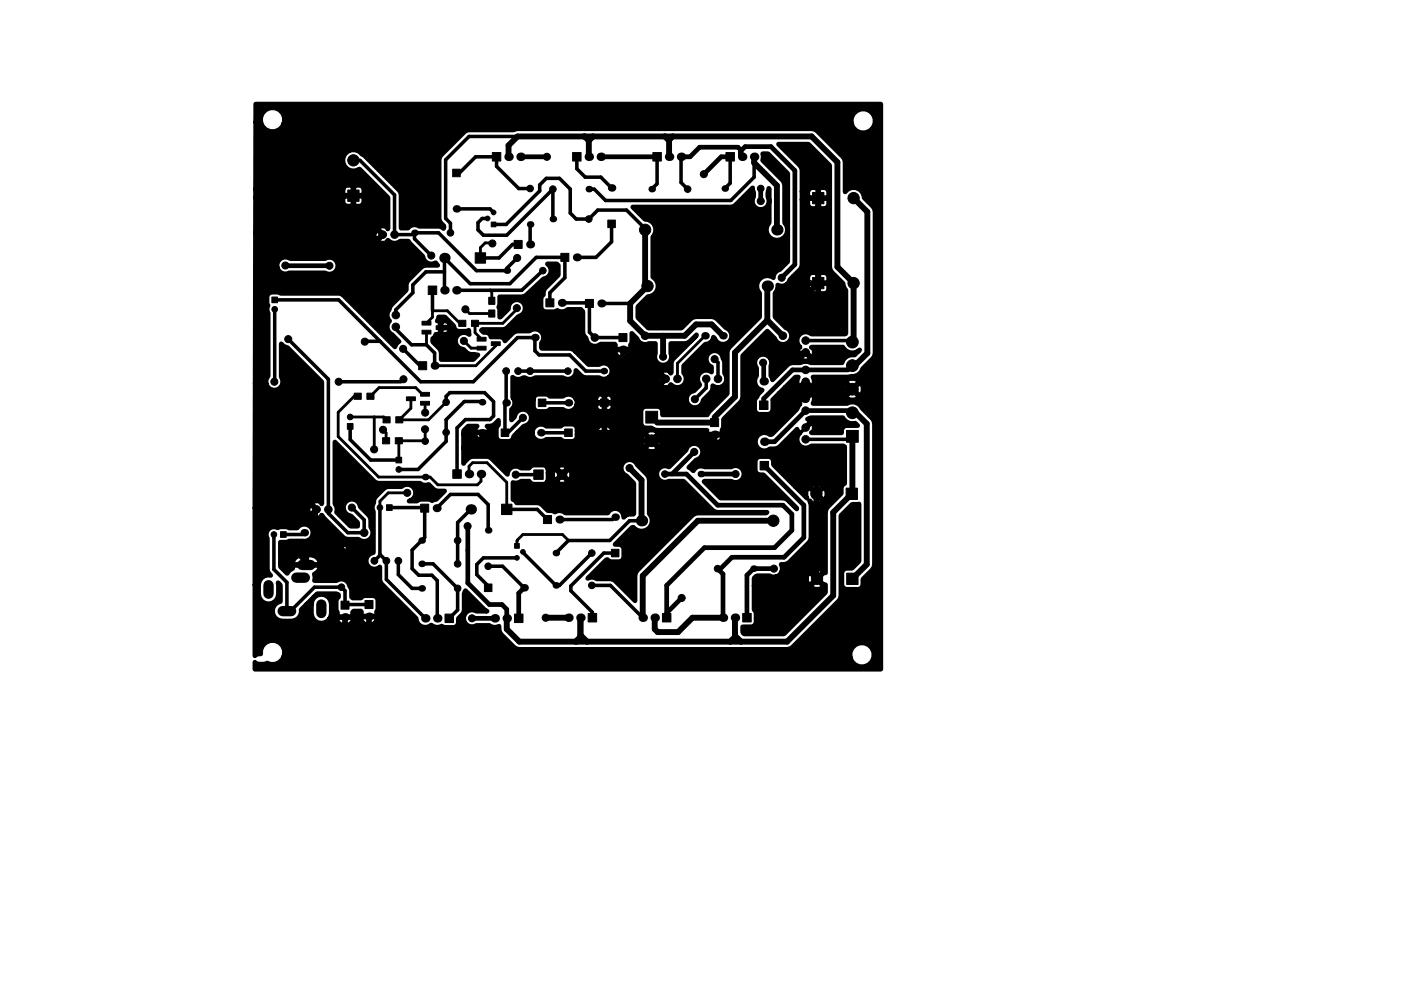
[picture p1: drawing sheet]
<svg xmlns="http://www.w3.org/2000/svg" width="297mm" height="210mm" viewBox="0 0 297 210" stroke-linecap="round" stroke-linejoin="round" font-family="sans-serif">
<g fill="#000" stroke="#000" stroke-width=".21">
<path d="M96 35.9h1.6v1.6h-1.6zM104.4 32.4h1.8v1.8h-1.8zM121.4 32.4h1.8v1.8h-1.8zM138.4 32.4h1.8v1.8h-1.8zM153.9 32.4h1.8v1.8h-1.8zM73.7 40.3h2.4v2.4h-2.4zM100.8 53.6h2.2v2.2h-2.2zM104.1 47.1h1v1h-1zM109 51h1.7v1.7h-1.7zM118.9 53.8h1.7v1.7h-1.7zM128.9 46.7h1.6v1.6h-1.6zM172.3 40.8h2.4v2.4h-2.4z"/>
<path d="M57.6 63h1.2v1.2h-1.2zM89.5 70.1h1.9v.8h-1.9zM89.5 68.2h1.9v.8h-1.9zM88.8 76.7h1.7v1.7h-1.7zM90.8 60.7h1.8v1.8h-1.8zM92.5 69.1h1.9v.8h-1.9zM97.3 67.9h1.5v1.3h-1.5zM100 67.9h1.5v1.3h-1.5zM101.2 73.5h1.9v.8h-1.9zM101.2 71.6h1.9v.8h-1.9zM103.6 63.1h1.3v1.5h-1.3zM103.6 65.8h1.3v1.5h-1.3z"/>
<path d="M104.2 72.5h1.9v.8h-1.9zM115.7 63.4h1.7v1.7h-1.7zM124.1 63.5h1.7v1.7h-1.7zM131.2 70.8h1.7v1.7h-1.7zM172.3 58.9h2.4v2.4h-2.4zM73.6 89.9h1.2v1.2h-1.2zM75.1 83.4h1.5v1.3h-1.5zM77.8 83.4h1.5v1.3h-1.5zM81.1 92.9h1.5v1.3h-1.5zM81.2 88.4h1.5v1.3h-1.5zM84 97h1.2v1.2h-1.2zM83.8 92.9h1.5v1.3h-1.5z"/>
<path d="M83.9 88.4h1.5v1.3h-1.5zM86.2 84.2h1.9v.8h-1.9zM89.2 83.3h1.9v.8h-1.9zM89.2 85.2h1.9v.8h-1.9zM106.3 91h1.6v1.6h-1.6zM114.1 84.7h1.6v1.6h-1.6zM119.7 91h1.6v1.6h-1.6zM127.3 84.7h1.6v1.6h-1.6zM136.9 87.3h2.5v2.5h-2.5zM150.7 88.8h1.7v1.7h-1.7zM161 85.1h1.8v1.8h-1.8zM161.2 97.9h1.8v1.8h-1.8z"/>
<path d="M179.5 91.3h2.5v2.5h-2.5zM59.5 112.8h1.2v1.2h-1.2zM82 107.1h1.1v1.2h-1.1zM89.2 107h1.7v1.7h-1.7zM96 99.7h1.8v1.8h-1.8zM106.3 107h2.2v2.2h-2.2zM109.1 115.3h1v1h-1zM113.2 99.7h2v2h-2zM115.2 109.4h1.7v1.7h-1.7zM129.6 116.5h1.6v1.6h-1.6zM179.4 103.6h2.4v2.4h-2.4zM72.3 127.5h1.7v1.7h-1.7z"/>
<path d="M77.4 127.4h1.7v1.7h-1.7zM94.4 130.3h1.7v1.8h-1.7zM102.7 123.9h1.6v1.6h-1.6zM109.1 130.3h1.8v1.8h-1.8zM124.7 130.2h1.8v1.8h-1.8zM140.5 130.2h1.8v1.8h-1.8zM157.5 130.2h1.8v1.8h-1.8zM179.5 121.6h2.4v2.4h-2.4z"/>
<circle cx="74.9" cy="34" r="1.2"/>
<circle cx="112.4" cy="40" r=".7"/>
<circle cx="116" cy="33.3" r=".75"/>
<circle cx="149.2" cy="37" r=".75"/>
<circle cx="161.3" cy="40" r=".7"/>
<circle cx="60.5" cy="56.3" r=".75"/>
<circle cx="69.8" cy="56.4" r=".75"/>
<circle cx="81.2" cy="49.8" r=".8"/>
<circle cx="83.7" cy="49.8" r=".8"/>
<circle cx="91.4" cy="54.2" r=".75"/>
<circle cx="95.5" cy="49.4" r=".7"/>
<circle cx="103.4" cy="46.3" r=".5"/>
<circle cx="104.4" cy="51.7" r=".75"/>
<circle cx="104.6" cy="45.1" r=".5"/>
<circle cx="109.7" cy="54.7" r=".75"/>
<circle cx="115.1" cy="57.4" r=".7"/>
<circle cx="117.2" cy="40.1" r=".7"/>
<circle cx="124.8" cy="46.5" r=".7"/>
<circle cx="136.8" cy="48.8" r="1.2"/>
<circle cx="145.8" cy="40.1" r=".7"/>
<circle cx="161.3" cy="42.7" r=".75"/>
<circle cx="165.7" cy="58.9" r=".75"/>
<circle cx="181" cy="42" r="1.2"/>
<circle cx="58.2" cy="65.6" r=".6"/>
<circle cx="61.1" cy="72" r=".75"/>
<circle cx="77.3" cy="72.5" r=".75"/>
<circle cx="83.9" cy="69.3" r=".8"/>
<circle cx="83.9" cy="66.8" r=".8"/>
<circle cx="85.5" cy="74" r=".75"/>
<circle cx="96.6" cy="75.2" r=".75"/>
<circle cx="98.3" cy="72.3" r=".75"/>
<circle cx="98.7" cy="65.6" r=".75"/>
<circle cx="107.3" cy="78.7" r=".72"/>
<circle cx="109.6" cy="65.4" r=".75"/>
<circle cx="109.9" cy="78.7" r=".72"/>
<circle cx="112.4" cy="78.7" r=".72"/>
<circle cx="120.4" cy="78.7" r=".7"/>
<circle cx="126.1" cy="71.6" r=".8"/>
<circle cx="136.8" cy="71.2" r=".8"/>
<circle cx="137.3" cy="60.7" r="1.2"/>
<circle cx="140.6" cy="75.7" r=".75"/>
<circle cx="151.5" cy="76.2" r=".75"/>
<circle cx="161.8" cy="77" r=".75"/>
<circle cx="166" cy="71.2" r=".8"/>
<circle cx="170.8" cy="74.8" r=".8"/>
<circle cx="170.8" cy="78.5" r=".8"/>
<circle cx="170.8" cy="72.3" r=".8"/>
<circle cx="180.7" cy="77.6" r="1.25"/>
<circle cx="180.7" cy="72.6" r="1.25"/>
<circle cx="181" cy="60.1" r="1.2"/>
<circle cx="58.2" cy="81" r=".75"/>
<circle cx="71.8" cy="81" r=".75"/>
<circle cx="74.2" cy="88.5" r=".6"/>
<circle cx="79.3" cy="95.3" r=".75"/>
<circle cx="81.2" cy="91.2" r=".75"/>
<circle cx="84.6" cy="99.6" r=".6"/>
<circle cx="85.5" cy="80.5" r=".75"/>
<circle cx="90.1" cy="91.1" r=".75"/>
<circle cx="90.1" cy="87.5" r=".75"/>
<circle cx="90.1" cy="93.6" r=".7"/>
<circle cx="94.6" cy="85.3" r=".7"/>
<circle cx="94.6" cy="91.7" r=".7"/>
<circle cx="99.2" cy="96.2" r=".75"/>
<circle cx="110.9" cy="88.6" r=".75"/>
<circle cx="133.5" cy="99.3" r=".75"/>
<circle cx="138.2" cy="93.5" r="1.25"/>
<circle cx="141.1" cy="80.4" r=".8"/>
<circle cx="143.6" cy="80.4" r=".8"/>
<circle cx="147.2" cy="95.9" r=".75"/>
<circle cx="147.3" cy="84.7" r=".75"/>
<circle cx="149.7" cy="80.4" r=".8"/>
<circle cx="152.2" cy="80.4" r=".8"/>
<circle cx="170.8" cy="84.6" r=".8"/>
<circle cx="170.8" cy="90.7" r=".8"/>
<circle cx="170.8" cy="81" r=".8"/>
<circle cx="170.8" cy="93.2" r=".8"/>
<circle cx="170.8" cy="87.1" r=".8"/>
<circle cx="180.7" cy="82.6" r="1.25"/>
<circle cx="180.7" cy="87.6" r="1.25"/>
<circle cx="58.1" cy="113.4" r=".6"/>
<circle cx="62.4" cy="116.7" r=".75"/>
<circle cx="67.1" cy="108.1" r=".8"/>
<circle cx="69.6" cy="108.1" r=".8"/>
<circle cx="74.6" cy="107.7" r=".75"/>
<circle cx="77.2" cy="113" r=".8"/>
<circle cx="79.4" cy="119" r=".72"/>
<circle cx="80.5" cy="107.7" r=".6"/>
<circle cx="81.9" cy="119" r=".72"/>
<circle cx="84.5" cy="119" r=".72"/>
<circle cx="86.3" cy="104.6" r=".75"/>
<circle cx="97" cy="119.6" r=".7"/>
<circle cx="97" cy="114.7" r=".7"/>
<circle cx="99.1" cy="111.6" r=".75"/>
<circle cx="109.3" cy="100.7" r=".75"/>
<circle cx="109.6" cy="118.4" r=".5"/>
<circle cx="110.9" cy="117.1" r=".5"/>
<circle cx="119.2" cy="100.7" r="1"/>
<circle cx="125.5" cy="117.3" r=".7"/>
<circle cx="141" cy="100.6" r=".7"/>
<circle cx="156" cy="100.6" r=".75"/>
<circle cx="164" cy="110.5" r="1.2"/>
<circle cx="173.1" cy="104.8" r="1.2"/>
<circle cx="72.4" cy="124.6" r=".7"/>
<circle cx="97" cy="124.8" r=".7"/>
<circle cx="100.1" cy="131.2" r=".75"/>
<circle cx="103.5" cy="120.1" r=".7"/>
<circle cx="115.7" cy="131.1" r=".75"/>
<circle cx="125.5" cy="124.2" r=".7"/>
<circle cx="144.5" cy="126.9" r=".75"/>
<circle cx="152.1" cy="120.6" r=".7"/>
<circle cx="164.1" cy="120.6" r=".75"/>
<circle cx="173.2" cy="122.8" r="1.2"/>
</g>
<g fill="#000">
<circle cx="107.8" cy="33.3" r=".9"/>
<circle cx="110.4" cy="33.3" r=".9"/>
<circle cx="124.8" cy="33.3" r=".9"/>
<circle cx="127.4" cy="33.3" r=".9"/>
<circle cx="129.7" cy="39.9" r=".8"/>
<circle cx="141.9" cy="33.3" r=".9"/>
<circle cx="144.4" cy="33.3" r=".9"/>
<circle cx="153.7" cy="40" r=".7"/>
<circle cx="157.4" cy="33.3" r=".9"/>
<circle cx="159.9" cy="33.3" r=".9"/>
<circle cx="87.9" cy="49.4" r=".7"/>
<circle cx="94.2" cy="54.7" r="1.1"/>
<circle cx="96.8" cy="44.3" r=".8"/>
<circle cx="107.5" cy="57.4" r=".7"/>
<circle cx="112.4" cy="47.6" r=".7"/>
<circle cx="112.4" cy="51.9" r=".85"/>
<circle cx="117.2" cy="46.5" r=".7"/>
<circle cx="122.3" cy="54.6" r=".85"/>
<circle cx="124.8" cy="40.1" r=".7"/>
<circle cx="138.2" cy="40.1" r=".7"/>
<circle cx="164.7" cy="48.8" r="1.2"/>
<circle cx="92.2" cy="77.6" r=".85"/>
<circle cx="94.2" cy="61.6" r=".9"/>
<circle cx="96.8" cy="61.6" r=".9"/>
<circle cx="113.4" cy="71.6" r=".8"/>
<circle cx="119.1" cy="64.3" r=".85"/>
<circle cx="127.5" cy="64.4" r=".85"/>
<circle cx="128" cy="78.7" r=".7"/>
<circle cx="132.1" cy="74.2" r=".85"/>
<circle cx="149.5" cy="71.2" r=".8"/>
<circle cx="153.3" cy="71.2" r=".8"/>
<circle cx="162.7" cy="60.7" r="1.2"/>
<circle cx="102.2" cy="91.7" r=".7"/>
<circle cx="102.2" cy="85.3" r=".7"/>
<circle cx="107.3" cy="85.5" r=".8"/>
<circle cx="114.7" cy="91.8" r=".8"/>
<circle cx="120.5" cy="85.5" r=".8"/>
<circle cx="128.1" cy="91.8" r=".8"/>
<circle cx="151.5" cy="92.2" r=".85"/>
<circle cx="161.9" cy="80.9" r=".9"/>
<circle cx="162.1" cy="93.7" r=".9"/>
<circle cx="64.5" cy="113" r=".8"/>
<circle cx="72.4" cy="117" r=".7"/>
<circle cx="89.4" cy="114.7" r=".7"/>
<circle cx="89.4" cy="119.6" r=".7"/>
<circle cx="90.1" cy="101.2" r=".7"/>
<circle cx="92.6" cy="107.8" r=".85"/>
<circle cx="99.4" cy="100.6" r=".9"/>
<circle cx="99.8" cy="108.1" r="1.1"/>
<circle cx="102" cy="100.6" r=".9"/>
<circle cx="103.5" cy="112.5" r=".7"/>
<circle cx="117.9" cy="117.3" r=".7"/>
<circle cx="118.6" cy="110.2" r=".85"/>
<circle cx="130.4" cy="109.7" r=".8"/>
<circle cx="136" cy="110.5" r="1.2"/>
<circle cx="148.6" cy="100.6" r=".7"/>
<circle cx="73.2" cy="130.9" r=".85"/>
<circle cx="78.2" cy="130.8" r=".85"/>
<circle cx="89.4" cy="124.8" r=".7"/>
<circle cx="90.2" cy="131.2" r=".9"/>
<circle cx="92.7" cy="131.2" r=".9"/>
<circle cx="104.9" cy="131.2" r=".9"/>
<circle cx="107.4" cy="131.2" r=".9"/>
<circle cx="111.1" cy="124.7" r=".8"/>
<circle cx="117.9" cy="124.2" r=".7"/>
<circle cx="120.5" cy="131.1" r=".9"/>
<circle cx="123.1" cy="131.1" r=".9"/>
<circle cx="136.3" cy="131.1" r=".9"/>
<circle cx="138.8" cy="131.1" r=".9"/>
<circle cx="153.3" cy="131.1" r=".9"/>
<circle cx="155.8" cy="131.1" r=".9"/>
<circle cx="159.8" cy="120.6" r=".7"/>
</g>
<path d="M64 119.9h1.8M56.9 124.2v1.8M59.9 129.7h1.8M62.8 122.6h1.8M68.1 128.3v1.8" fill="none" stroke="#000" stroke-width="2.2"/>
<g fill="none" stroke="#000" stroke-width=".75">
<path d="M74.9 34h1.4l7.4 7.4v8.4h3.8M97.4 36.7l3.4-3.4h4.5v2l4.7 4.7h2.4M109.7 29h-10.3l-4.9 4.9v12.4l1 1.1v2M122.3 33.3v2.5l1.8 1.8h3.3l2.3 2.3M139.3 33.3v5.7l-1.1 1.1M144.4 33.3v5.4l1.4 1.4M154.8 33.3v5.6l-1.1 1.1M159.9 34.5v3.1l-5 4.9h-26.5l-2.4-2.4h-1.2M91.4 54.2l-3.5-3.5v-1.3h5.1l8 8h6.5v-.5l2.2-2.2M94.2 57.7h-3.9l-2.8 2.7v1.7l-3.6 3.6v1.1M96.8 44.3h7.1l.7 .8M103.4 46.3h-1.2l-.9 .9v1.6l1.2 1.1h4.9l9.8-9.8v6.4"/>
<path d="M104.6 47.6h2.7l7.1-7.1v-1.3l1.4-1.4h2.8l2.3 2.3v5.1l1.3 1.3h2.6l1.9-1.9h6.1l4 3.9M109.9 51.9h-1.2l-2.9 2.8h-3.9M112.4 47.6v4.3M115.1 57.4l-4.5 4.2h-13.8M129.7 47.5v3.8l-3.3 3.3h-4.1M58.2 63.6h13.6l17.4 17.4h11.2l9.3-9.4h3.7v2.8l.9 .9h6.5l3.4 3.4h3.8M58.2 65.6v15.3M61.1 72l8.5 8.5v28.4l4.1 4.1h3.5v-2.7l-2.6-2.6M77.4 72.4h3.2M83.9 69.8l3.3 3.3h3.2l1.8 1.8v2.7M85.5 74l3.6 3.6h.5M91.7 61.6v4.3"/>
<path d="M94.2 61.6v-6.9l5.5 5.5h8.4l5.6-5.6h6.1v4.3l-3.2 3.2v2.2M107.3 78.7v6.8M109.9 78.7h10.5M119.1 64.3h5.7M125 64.4v6.1l1.1 1.1h6M127.5 64.4h6.1M151.5 76.2l.7 .7v3.5M167.6 72.9l1.9 1.9h1.3M170.8 72.3h9.6M71.8 81h13.2M74.2 90.5v2.8l4.4 4.3h6M94.6 85.3v-1.2l.8-.8h7.3l1.9 1.9v3.1l-.7 .7h-5.2l-1.8 1.8v9.8"/>
<path d="M102.2 85.3l-.1-.1h-3.6l-3.9 3.8v4.6l-6 6h-4M104.4 93.9l-2.6 2.6h-2.3M107.1 85.7v6.1M110.9 88.6l-3.2 3.2M114.7 91.8h5.8M114.9 85.5h5.6M132.1 83.7l-1.8 1.8h-2.2v6.3M141.1 80.4h-2.8l-6.2-6.2v7.7M149.7 80.4v1.9l-2.4 2.4M168.9 95.9l-.3 .3M170.8 90.7l-2.7 2.7v1.7M170.8 81v3.6"/>
<path d="M170.8 93.2h9.3M58.1 113.4v7.4l2.7 2.8v6.1M64.5 113l-.4 .4h-4M72.4 117l-2.9 2.9h-4.6M80.6 117.6l1.3 1.4v3.9l8.3 8.3M80.6 107.7v10.1l-1.2 1.2M82.5 107.7h7.4M84.5 119v2.9l2.9 2.9h2M89.4 119.6h2.4l5.2 5.2v4.6l-1.8 1.8M90 107.8v6.2l-2.6 2.7v3.9l1.4 1.4h2.8l1.1 1.2v8M92.6 107.8l2.9-2.9h5.8l2.2 2.2v5.4M99.8 108.1l-2.8 2.8v8.7"/>
<path d="M107.4 108.1h6.5l2.2 2.1M109.3 100.7h4.9M109.6 118.4h-7.1l-1.4 1.4v2.1l2.4 2.4M110.9 117.2l7 7h.7l6.9-6.9M118.6 110.2h11.3M130.4 117.3h-2.4l-7 7v1l4.6 4.6v1.2M136 110.5h-2.5l-4.2 4.2h-8.8l-2.6 2.6M73.2 128.4v-3.1l-.8-.7h-5.7l-5.1 5.1M73.2 130.9h4.9M73.3 128.3h4.9M78.2 130.8h3.5M103.5 120.1h3.1l4.5 4.6"/>
<path d="M125.5 124.2h3.9l6.9 6.9"/>
</g>
<g fill="none" stroke="#000" stroke-width=".6">
<path d="M96.8 36.7h.6M157.4 31.7v1.6l-.4-.4M60.5 56.3l.1 .1M87.9 49.4l-.4 .4M104.4 51.7l-.1-.2h-1.4l-1 1v2.2M136.8 48.5v.3M77.4 72.4l-.1 .1M83.9 69.3v.5M90.4 68.6l1.3-1.3v-1.4h3.1l2.7 2.7h.5M90.4 70.5v2.7M93.4 69.5v2.5l3.2 3.2M98.3 72.3l1.6 1.6h2.2"/>
<path d="M98.7 65.6l.9 .9h4.7M103.9 61.6l.4 .3v1.9M105.1 72.9v.5l-4.2 4.2h-8.7M109.6 65.4v.2l-3 3h-5.9v2l1.4 1.4M124.8 64.3l.2 .1M136.8 60.2l.5 .5M140.6 71.2v.3M149.5 71.2l-5.9 5.9v3.3h.3M161.8 77l.1 .1M58.2 80.9v.1M74.2 88.5h7.2l.6 .6M75.8 84.1h-.7l-3.4 3.4v5.1l8.6 8.6h10.9l1.6 1.7h8.4l.8-.8v-1.5"/>
<path d="M79.3 88.5v6.8M81.2 91.2l.7 .7v1.6M84.6 97.6h.1M85.5 80.5l-.5 .5M87.1 84.6v2l-2.4 2.5h6.2l3.7-3.8v-.5M90.1 91.1v2.5l-5.5-.1v4.1M90.1 85.6v1.9M90.1 83.7h-.5l-1.5-1.5h-7.7l-1.9 1.9M99.2 96.2l.3 .3M101.8 85.3h.4M107.1 91.8h.6M107.3 85.5l-.2 .2"/>
<path d="M138.2 88.5l1.1 1.2M151.5 88.5v1.2M162.1 98.8v.6M67.1 108.1v2.5M80.6 117.6v.2M86.3 104.6h-4l-1.7 1.7v1.4M89.9 107.7l.1 .1M99.1 111.6l.1 .1M99.4 100.6v-1.7l.8-.7h3.1l4.1 4.2v5.7M110.9 117.1v.1M120.5 114.7l-1.2-1.3h-8.4l-1.2 1.1-.1 1.3M130.4 109.7l-.5 .5"/>
<path d="M141 100.6h1.5M60.8 129.7h.8M73.3 128.3l-.1 .1M103.5 124.3v.4M104.1 131.2h.8M141.4 130v1.1M152.1 120.6h.7"/>
</g>
<g fill="none" stroke="#000" stroke-width="1.3">
<path d="M107.8 33.3v-2.4l1.9-1.9h62.4l5.4 5.4v22.2l3.5 3.5v12.2M124 29l.8 .8M124.8 29.8v3.5M125.7 29l-.9 .8M141 29l.9 .7M141.9 29.7v3.6M142.6 29l-.7 .7M159.9 33.3v1.2l4.8 4.9v9.4M136.8 48.8v11.4M173.5 42v18.1l-4.7 4.7v6.9l-2.9 3h-4.6l-3.3 3.3v10.1l-4.1 4.1h-2.4l-1.3 1.3h-20.4l-1.7-1.7M181 42l2.9 2.9v30l-2.7 2.7M137.3 60.7l-3.7 3.7v3.7l3.2 3.1h8.4l2.4-2.4h3.3l2.4 2.4"/>
<path d="M140.6 71.2v4.5M162.7 67.9l-6.9 6.9v9.4l-4.3 4.3M162.7 60.7v7.2M162.7 67.9l3.3 3.3M128.1 91.8l-8.9 8.9-6.8-6.7M133.5 99.3l2.5 2.5v8.7M139.3 89.7h12.2M180.7 92.6v12M181.4 87.6l2.4 2.3v29.9l-3.1 3M164 110.5h-16l-11.7 11.7v8.9M173.1 100.1v22.6M180.6 104.8l-3.9 3.9v17.7l-9.8 9.7h-56.8l-2.7-2.6v-2.3"/>
<path d="M115.7 131.1h4.8M123.1 131.1v4l-1.1 1M123.1 134.7l1.4 1.4M138.8 131.1v2.4l.6 .6h4.4l3-3h6.5M155.8 131.1v4l-1 1M155.8 134.9l1.3 1.2"/>
</g>
<g fill="none" stroke="#000" stroke-width="1">
<path d="M110.4 33.3h5.6M127.4 33.3h11.9M154.8 33.3h-1.9l-3.7 3.7M157 32.9v-1.2l-.5-.5h-8.2l-2 2.1h-1.9M157.4 31.7l.6-.6h5.4l5.1 5.1v19.9l-2.8 2.8M161.3 40v2.7M60.6 56.4h9.2M81.2 49.8l-6.3-6.2v-2.1h-7.9l-11.1 11.2v51.5l6.4 6.4h4.8v1.1l16 15.9v1.8l-1.4 1.4v1l7.2 7.3h80.9l16-16v-35.4l-5.1-5.1M161.9 77.1v3.8M179.8 78.5h-11.8l-6.1 6.1v1.4M74.4 90.3l-.2 .2M102.2 91.7l2.3 2.3h7.9"/>
<path d="M147.2 95.9l-4.7 4.7M158 88.1v6.1l1.9 2h8.7M162.1 98.8l8.3 8.4v6.8l-4.2 4.2h-11l-2.4 2.4M168.1 95.1l5 5M170.8 82.7h-1.9l-1.9 1.9M180.3 87.1h-9.5l-6.6 6.6h-2.1M62.4 116.7l2.5 2.6v.6M99.2 111.7v12l4.6 4.6h2.6l1 1v1.9M141 100.6h4.5l6.6 6.6h13.9l1.9 1.9v3.4l-3.7 3.7h-14.8l-8 8v6.9M148.6 100.6h7.4M100.1 131.2h4.8M111.1 124.7l-1.1 1.2v5.3"/>
<path d="M144.5 126.9l-3.1 3.1M152.1 120.6l1.2 1.2v9.3M164.1 120.6h-4.3l-1.4 1.4v9.1"/>
</g>
<path d="M170.8 84.6h-3.8l-5.1 5.1h-2.4l-1.5-1.6M170.8 82.7h9.8" fill="none" stroke="#000" stroke-width="1.5"/>
<path d="M180.4 72.3l.3 .3 .3-.3M181.2 77.6h-.5l-.9 .9M128.1 91.8h.1M132.1 81.9v1.8M180.3 87.1l.4 .5h.7M180.7 82.6l-.1 .1M180.7 92.6l-.6 .6M180.7 104.6l-.1 .2M78.2 130.8l-.1 .1M173.1 122.7l.1 .1" fill="none" stroke="#000" stroke-width=".8"/>
<path d="M93 67.2h1.3l1.9 2a1.03 1.03 0 0 0 1.1 1.1h1.5l.6-.2 .1 .9a1.77 1.77 0 0 0-2.8 .7 1.77 1.77 0 0 0 1.6 2.4 2.36 2.36 0 0 0 2.5 1.1l.5 .1-1 1h-6.8l-.1-1.9-1.7-1.9v-.7a.99 .99 0 0 0 .7-.9h.7l.2-.2v-1.1h.2v1.1l.3 .2h.8a.8 .8 0 0 0 .5-1.3h-1.8v-1.2h.2v1h1.6l.3-.2a.99 .99 0 0 0-.8-1.1h-.8l-.3 .3-.4-.3h-.4zM171.2 88.9l.7-.3h6.8a2.16 2.16 0 0 0 2.6 1.2l.5 .5h-2.3a1.14 1.14 0 0 0-1.1 1.5h-6.3l.3-.1 .2-.7v-.7l-.2-.6h-.4l-1.2 1.2-.1-.2 1.2-1.2-.1-.3zM54.2 22.1h132.5v119.9h-132.7v-1.5l.4 .3a2.81 2.81 0 0 0 2.3-.1 2.42 2.42 0 0 0 3.4-1.3h120.1l.4 1a2.56 2.56 0 0 0 4.3 0 2.56 2.56 0 0 0-1.6-4 2.56 2.56 0 0 0-3.1 3h-120.1l.2-.5a2.54 2.54 0 0 0-2.4-3 2.54 2.54 0 0 0-2.6 2.8 1.21 1.21 0 0 0-1.3 .4v-15h.8v1.9l.2 .8a2.11 2.11 0 0 0 2.3 1.3 2.11 2.11 0 0 0 1.7-2.1l-.1-2.4 .5 .5v3.5a2.09 2.09 0 0 0-1.6 2.3 2.09 2.09 0 0 0 2.1 1.9h1.9l.8-.2a2.01 2.01 0 0 0 1.2-2.2l1.2-1.2h1v1.9l.2 .8a2.07 2.07 0 0 0 3.6 .4h1.5l.3 .6 .5 .6 .7 .2 .3-.2v-1.5h.2v1.5l.2 .2 .7-.2 .5-.6 .3-.6-.1-.1h1.5l.3 .6 .5 .5 .6 .3 .3-.2v-1.5h.2v1.5l.3 .2 .7-.3 .5-.5 .2-.6-.2-.3h-3.2l-.2 .3h-1.5l-.1-.2h-3.3l-.2 .3h-1.5l.3-.4a4.9 4.9 0 0 0-.5-4.2 2.11 2.11 0 0 0-2.3-.4 2.11 2.11 0 0 0-1.3 1.9h-1l2.2-2.2h4.2l.4 .2v.5l-.4 .4a3.4 3.4 0 0 0 .2 2.9l-.3 .5 .2 .3h3.3l.2-.3-.3-.5 .2-.4h1.6l.2 .2-.3 .6 .2 .3h3.2l.2-.3-.2-.6 .2-.3a3.4 3.4 0 0 0-.2-2.8 3.4 3.4 0 0 0-2.8-.2l-.5 .4h-1.7l-.3-.2-.1-1.9-.3-.5a1.71 1.71 0 0 0-2.7-1.1h-4.7l.1-.6-.2-.8a2.03 2.03 0 0 0 1.3-1.5l-.2-.3h-5.5l-.2 .3 .1 .3-.8 .5-.4 .6-1.4-1.5v-.8h2.5l.2 .4h2.6v-2h.2v2h2.7l.2-.4a2.44 2.44 0 0 0-3.1-1.6 2.34 2.34 0 0 0-2.8 1.6h-2.5v-2.1h11.2l.3 .6 .5 .5 .5 .2 .3-.2v-1.3h.2v1.3l.3 .2 .5-.2 .5-.5 .3-.6-.3-.2h-2.9l-.2 .2h-11.2v-.7h11.2l.2 .3h1.4v-1.4h.2v1.4h1.3l.3-.3-.3-.6-.5-.5-.5-.2-.3 .2-.5-.2-.5 .2-.5 .5-.3 .6h-11.2v-1.6h1.2l.6-.2h2.9a1.81 1.81 0 0 0 2-2.5 1.81 1.81 0 0 0-3.2-.3h-1.7l-.2-.1a2.85 2.85 0 0 0-2.2 .1 1.62 1.62 0 0 0-2 .3 1.62 1.62 0 0 0-.2 2v6.5l.1 .5 .6 .8a2.04 2.04 0 0 0-2.6 2h-.8v-16.3h11.3v.7l.3 .6h.3l1.1-1-1.1-1.1-.3 .1-.3 .7h-11.3l.1-26.5h2.3a1.79 1.79 0 0 0 2.5 1.3 1.79 1.79 0 0 0 .7-2.6v-7l.5 .4 .8 .3 7.3 7.3v25.8l-.1-.3-.6-.2h-.8l-.6 .2v.4l1.2 1.2-1.2 1.2v.3l.7 .3h.7l.6-.3 .1-.3 5 5 2.8 .1a1.81 1.81 0 0 0 2.5-.1 1.81 1.81 0 0 0 .1-2.4l-.1-2.1-2.1-2.5a1.79 1.79 0 0 0-2-1.4 1.79 1.79 0 0 0-1.6 1.8 1.79 1.79 0 0 0 1.6 1.7l1.4 1.5v.7h-1.5l-3-2.9a1.63 1.63 0 0 0-.3-1.8v-13.1l8.8 8.6 9.2 .1a1.6 1.6 0 0 0 1.9 .3l1.4 1.3 2 .1-1.8 1.7-.9 .3a3.4 3.4 0 0 0-2.8-.2l-.4 .3h-1.7l.6-.2a1.78 1.78 0 0 0 .5-2.6 1.78 1.78 0 0 0-2.6-.2l-3.4 .1-2.5 2.4-.1 .9-.3 .7v.6l.3 .6v8.6a1.75 1.75 0 0 0-1.4 2.5 1.75 1.75 0 0 0 2.7 .6v2.6l.4 1 7.3 7.3a1.93 1.93 0 0 0 1.2 1.7 1.93 1.93 0 0 0 2-.3 1.88 1.88 0 0 0 2.3 .2 3.5 3.5 0 0 0 2.8 .2l.6-.5 .1-1.3a2.17 2.17 0 0 0 1.2-1.8v-3.5l.3-.6 4 4 .6 .4h-2.3l-.6-.3a1.79 1.79 0 0 0-2.1 2.1 1.79 1.79 0 0 0 2.7 1.2h2.8l.3 .2a1.94 1.94 0 0 0 1.7 0l.1 1.2 .4 .5 2.7 2.7 .5 .3 .6 .2h56.8l.6-.2 .5-.3 9.8-9.8 .4-.5 .1-.6v-17l2.4-2.4 1.4-.1v12.2l-1.5 1.5h-1.1a1.03 1.03 0 0 0-1 1v2.4l.3 .7 .7 .3h2.4a1.03 1.03 0 0 0 1-1v-1.1l2-2 .4-.5 .1-.6v-29.9l-.1-.6-.4-.5-2.1-2.2-.2-.3a2.26 2.26 0 0 0-3-.7h-7.2l.2-.7v-.8h6.7l.1 .4 .9 .3h.9l.8-.3 .1-.4-1.4-1.4-1.4 1.4h-6.7l-.2-.5h-.4l-1.2 1.2-1.2-1.2h-.3l-.3 .7v.7l.3 .6 .3 .1-.6 1.1-5.4 5.4h-.4l-.4-.3a1.92 1.92 0 0 0-2.6 2 1.92 1.92 0 0 0 3 1.3l1.6-.1 .5-.3 3.7-3.7 .3 .6 .3 .1-.2 .1a1.84 1.84 0 0 0 .1 2.6 1.84 1.84 0 0 0 2.5 .1h6.8l.3 .2v7.8a.99 .99 0 0 0-.7 1v1.1l-2.9 2.9-.4 .5-.1 .6v12.8h-.3l-1.3 1.3 1.3 1.3h.3v1.6l-8.8 8.8h-8.4l-.3-.3v-1.2h1.8a1.03 1.03 0 0 0 1-1v-1.8l-.1-.4-.3-.4v-5.1h12l.1 .4 .8 .3h.9l.8-.3 .1-.4-1.4-1.4-1.3 1.4h-12v-1.6l.7-.5h2.5l.6 .2h7.3v.9l.3 .7 .4 .1 1.4-1.3-1.4-1.3-.4 .1-.3 .8h-6.5l.6-.3 .6-.8h6.2l1.3 1.4 1.4-1.4-.1-.4-.9-.3h-.8l-.8 .3-.1 .4h-6.2l.1-1-.2-.6 1.2-.1 .5-.3 4.5-4.7 .1-7.4-.2-.9h.1l.1 .3 .8 .4h.8l.8-.4 .1-.3-1.5-1.5h.3l1.4 1.3 .4-.1 .3-.8v-.9l-.3-.8-.4-.1-1.4 1.4h-.2l-1.4-1.4-.4 .1-.3 .8v.9l.2 .5-2.4-2.4h3.1l1.3 1.3 1.3-1.3-.1-.4-.8-.3h-.9l-.7 .3-.1 .4h-3.1l-4.7-4.7v-.7a1.03 1.03 0 0 0-1-1h-2.2l-.6 .6a3.6 3.6 0 0 0 .2 2.9l.4 .2 1 .1 7.1 7.1v.2l-1.8-1.9-.5-.3-.6-.1h-13.2l-3.5-3.5 5.7-.1a1.79 1.79 0 0 0 2.7-1.5 1.79 1.79 0 0 0-2.7-1.5l-5.7-.1a1.78 1.78 0 0 0-2.3 .9l-1-.7 1.6-1.6 .6-.2a1.79 1.79 0 0 0 0-3 1.79 1.79 0 0 0-2.7 1.1l-3.7 3.6a1.73 1.73 0 0 0-2.6 1.5 1.73 1.73 0 0 0 2.6 1.5h3.1l6.2 6.1 .5 .4 .5 .1h10.5l-.1 .2h-14.5l-.7 .1-.5 .3-11.7 11.7-.3 .5-.2 .7v5.3l-4.7-4.6-3.4-.1a1.65 1.65 0 0 0-1.9-.1l4-4h.2l.4 .4a3.3 3.3 0 0 0 2.7-.2 3.2 3.2 0 0 0 .3-2.7l-.6-.6-1.2-.1 3.6-3.6h.3a2.22 2.22 0 0 0 3.2 .3 2.22 2.22 0 0 0 .1-3.2v-7.2l-.1-.6-2.5-2.9a1.78 1.78 0 0 0-2.9-.2 1.78 1.78 0 0 0 .7 2.8l1.6 1.6v6.5l-.1 .1-1.4 .1-.7 .6a1.79 1.79 0 0 0-1.3-1.9 1.79 1.79 0 0 0-2 .9h-9l-.6-.3-.7-.2-1 .4-.7-.3h-.7l-1.8-1.6-4.9-.1a.92 .92 0 0 0-.7-.7v-3.6l.9 .1 .7-.4h1.8l.6 .6h2.4a.99 .99 0 0 0 .9-.7h1.9l.1 .4 .7 .3h.8l.7-.3 .1-.4-1.2-1.2-1.2 1.2h-1.9l.1-1.7h1v.8l.3 .7 .3 .1 1.2-1.2h.3l1.2 1.2 .4-.1 .3-.7v-.8l-.3-.7-.4-.1-1.2 1.2h-.3l-1.2-1.2-.3 .1-.3 .7h-1l-.1-.9h1.9l1.2 1.2 1.2-1.2-.1-.4-.7-.3h-.8l-.7 .3-.1 .4h-1.9a1.01 1.01 0 0 0-.9-.7h-2l-.7 .3-.3 .3h-1.7a1.74 1.74 0 0 0-1.9-.2 1.74 1.74 0 0 0-1 1.6l-3.8-3.7-3.6-.1a2.22 2.22 0 0 0-1.9 1.4v-3.3h38.5l.1 .4 .8 .4h.9l.8-.4 .2-.4-1.4-1.3-1.4 1.3h-38.5v-2.9h2.2l.3 .6 .4 .4 .6 .3 .3-.2v-1.4h.2v1.4l.3 .2 .6-.3 .4-.4 .3-.6-.2-.3h-2.9l-.3 .3h-2.2v-.7l1-1h1.9l-.4 .4-.3 .6 .3 .2h2.9l.2-.2-.3-.6-.4-.4h.7a2.75 2.75 0 0 0 1.8-1.2v1l-.2 .1a3.2 3.2 0 0 0-.2 2.7l.6 .6a3.3 3.3 0 0 0 2.7-.2l.3-.8 .8-.8h3.1l.2 .7a1.84 1.84 0 0 0 2.8 .7h3.1l.1 .1a3.2 3.2 0 0 0 2.7 .3 1.18 1.18 0 0 0 .7-1.4h4l.2 .6 .5 .5 .7 .3 .2-.2v-1.5h.2v1.5l.3 .2 .9-.5h6.5v.9l.4 .8 .4 .1 1.3-1.4h.3l1.4 1.4 .4-.1 .3-.8v-.9l-.2-.5h9.5l.3 .6 .5 .5 .6 .3 .3-.2v-1.5h.2v1.5l.3 .2 .7-.3 .5-.5 .2-.6-.2-.3h-3.2l-.2 .3h-9.5l-.1-.4-.4-.1-1.4 1.4h-.3l-1.3-1.4-.4 .1-.4 .9h-6.5l.5-.9-.1-.2h7l1.4 1.4 1.4-1.4-.2-.4-.8-.3h-.9l-.8 .3-.1 .4-10.2-.1-.2 .3h-4v-.8h4l.2 .3h1.4v-1.4h.2v1.4h1.5l.2-.3-.2-.6-.5-.5-.7-.3-.3 .3-.4-.3-.7 .3-.5 .5-.2 .6h-4v-.4a1.03 1.03 0 0 0-1.1-1h-1.6l-.4 .1-.4 .3h-3.1l-.4-.3a1.84 1.84 0 0 0-2.6 1.7h-3.1l1.4-1.4a1.78 1.78 0 0 0 1.6-1.8 1.78 1.78 0 0 0-1.8-1.7 1.78 1.78 0 0 0-1.8 1.5l-.7 .7v-2.2a1.69 1.69 0 0 0 .5-2.2h4.2v1.6a1.03 1.03 0 0 0 1 1h1.6l.4-.1 .5-.4h2.8l.4 .3a1.8 1.8 0 0 0 2.5-1.3h4v.7a1.13 1.13 0 0 0 1.5 .8l.2-.3v-1.4h.2v1.4l.3 .3h.6a1.13 1.13 0 0 0 .9-1.5l-.3-.2h-3.1l-.3 .2h-4l-.1-1-.2-.3h4.3v.6l.3 .3h1.4v-1.5h.2v1.5h1.5l.3-.3h15.6a1.78 1.78 0 0 0 1.8 1.4 1.78 1.78 0 0 0 1.7-1.6l1.9-2.1 .1-1a1.82 1.82 0 0 0 2.5-.1 1.82 1.82 0 0 0 0-2.5v-2.3l-.3-1.1a1.78 1.78 0 0 0-2.9-1 1.78 1.78 0 0 0 .5 3v1.1h-.1a1.89 1.89 0 0 0-2.5 .3 1.89 1.89 0 0 0 0 2.5l-1.3 1.2a1.79 1.79 0 0 0-1.4 2.2h-15.6v-.6a1.13 1.13 0 0 0-1.5-.8l-.3 .2-.4-.2h-.7l-.6 .4-.2 .4h-4.3a1.79 1.79 0 0 0-2.6-.4h-2.8l-.1-.2a3.2 3.2 0 0 0-2.7-.2l-.4 .2-.3 .8h-4.2l-.2-.4v-4.3a1.65 1.65 0 0 0 2.2 .1l.5 .1a1.7 1.7 0 0 0 2.1-.1l5.9 .1a1.72 1.72 0 0 0 1.9 0 1.72 1.72 0 0 0 .8-1.6 2.84 2.84 0 0 0 2.1 1.5h2.8l.3 .2a1.74 1.74 0 0 0 1.8-.2h10.2v.7l.3 .6h.3l1.1-1-1.1-1.1-.3 .1-.3 .7h-10.2l.2-.2a1.71 1.71 0 0 0 0-2.3 1.71 1.71 0 0 0-2.3-.2h-2.2l-2.8-2.8h8.3l.2 .6 .5 .5 .7 .3 .3-.2v-1.5h.2v1.5l.3 .2 .6-.3 .5-.5 .3-.6-.2-.3h-3.2l-.2 .3h-8.3l-.7-.6-.5-.1h-5.9l-.1-1.1a1.81 1.81 0 0 0-.1-2.5 1.81 1.81 0 0 0-2.4-.1l-3.1 .1-2.1 2a.99 .99 0 0 0-1-.8h-2a1.14 1.14 0 0 0-1.6-1l-.4-.4 .1-.2 4.9-.1 2.8-2.7a1.78 1.78 0 0 0 1.5-2 1.78 1.78 0 0 0-2-1.5 1.78 1.78 0 0 0-1.6 1.9l-1.9 1.8v-1.5l-.2-.6 .2-.6v-1.6l5.2-.1 4.2-3.8a1.72 1.72 0 0 0 1.5-1.3 1.72 1.72 0 0 0-.7-1.8h2l.3 .3v2l-2.8 2.8-.3 .5-.1 1-.4 .4a3.4 3.4 0 0 0 .2 2.8 3.4 3.4 0 0 0 2.8 .3l.4-.3a1.75 1.75 0 0 0 2.2-.2h2.8l.4 .5v4.4l.1 .5 .6 .8v.2a1.81 1.81 0 0 0 3 1h3.1l.1 .2-.2 .6 .2 .3h3.2l.2-.3-.2-.6 .3-.7-.1-1.8 1.2 1.1 .1 .5a1.77 1.77 0 0 0 2.4 .6h1.4v2.1a1.77 1.77 0 0 0 1.6 2.5 1.77 1.77 0 0 0 1.6-2.5v-2.1l3.6-.1 1.9-1.8-.1 .2-5.2 5.4-.1 2.5-.1 .1-.1-.4-.6-.2h-.7l-.7 .2v.4l1.2 1.2-1.2 1.2v.3l.7 .3h.7l.6-.3 .1-.3 .2 .2a1.84 1.84 0 0 0 2.5-.1 1.84 1.84 0 0 0 0-2.6v-1.5l4.6-4.6a1.73 1.73 0 0 0 1.8-1.5l.3 .4a1.82 1.82 0 0 0 3 .6 1.82 1.82 0 0 0-.7-3l-2.4-2.2-3.9-.1-.7 .1-.5 .4-1.9 1.9h-6.9l-2.4-2.2v-2.3l2.2-2.2a2.21 2.21 0 0 0 2.1-1.7 2.21 2.21 0 0 0-1.1-2.4v-8.5l.2-.3a2.21 2.21 0 0 0-1.8-3.4l-2.7-2.7h20.8l1-.4 3.7-3.6 .2 1.8a1.79 1.79 0 0 0 1.5 2.8 1.79 1.79 0 0 0 1.5-2.8l.2-1.7 .1 7.2-.5 .7a2.23 2.23 0 0 0 2.5 3 2.23 2.23 0 0 0 1.3-3.7v-7.8l-.2-.7-.3-.5-4.2-4.2 .1-.7-.1-.7h1.1l4.2 4.2v18.7l-1.7 1.7a1.69 1.69 0 0 0-1.3 1.7 2.21 2.21 0 0 0-3 .3 2.21 2.21 0 0 0 .1 3v5.1l-6.4 6.3-.4 .6-.1 .6v8.7l-3.8 3.9-.4 .6h-9.5v-.7a1.03 1.03 0 0 0-1.1-1.1h-2.5l-.7 .3-.3 .8v2.5a1.03 1.03 0 0 0 1 1h1.3l.5 .4 .6 .1h10.6l-.2 .5 .2 .3h3.2l.2-.3-.2-.6 .3-.7v-1.6l3.6-3.5 .3-.6 .2-.6v-8.7l5.2-5.3 1.6 1.6a1.82 1.82 0 0 0 3 .7 1.82 1.82 0 0 0-.7-3l-2.3-2.2v-5.1l.5-.7 .1-1 .5 .2h.7l.6-.3h4.6v1.1l.1 .3 .7 .5h1l.3-.3v-1.8h.2v1.8l.2 .3h1.1l.4-.2 .4-.6v-1.1l-.3-.2h-3.9l-.2 .2h-4.6l1.4-1.7h3.2v1l.2 .3h1.9v-1.9h.2v1.9h1.8l.3-.3v-1l-.2-.4-.6-.4h-1.1l-.2 .2-.5-.2h-1l-.4 .1-.4 .7h-3.2l1.5-1.5 .3-.5 .1-.6v-13.7h1.3v1l.1 .4 .7 .4h1l.3-.2v-1.9h.2v1.9l.2 .2h1.1l.4-.1 .4-.7v-1l-.3-.3h-3.9l-.2 .3h-1.3v-1.8h1.3v1.1l.2 .2h1.9v-1.8h.2v1.8h1.8l.3-.2v-1.1l-.4-.6-.4-.2h-1.1l-.2 .3-.5-.3h-1l-.7 .5-.1 .3h-1.3l-.1-5-4.8-5h6.3l4.5 4.5v21.5l.1 .7 .4 .5 2.4 2.4 .3 1.1 .2 .3v9.2l-.1 .1h-7.2a1.85 1.85 0 0 0-2.6 .2 1.85 1.85 0 0 0 .2 2.6l-.3 .1-.3 .6v.7l.3 .7h.3l1.2-1.2 1.2 1.2h.4l.2-.7v-.7l-.2-.6-.3-.2h6.6a2.21 2.21 0 0 0 3.6 .6l-1.1 1.1a2.26 2.26 0 0 0-2.7 1.7l-6.7-.1a1.82 1.82 0 0 0-2 .1l-2.4 .1-3.6 3.5-.4-.9v-2.1a1.66 1.66 0 0 0-.1-1.6h6.5v.3l.7 .3h.7l.6-.3 .1-.3-1.1-1.1-1 1.1h-6.5l-.5-.5a1.78 1.78 0 0 0-2.3 .2 1.78 1.78 0 0 0-.1 2.4v1.6l-.2 .4a1.91 1.91 0 0 0 1.4 2.7l-1.3 1.5a3.5 3.5 0 0 0-.2 2.9l.5 .6a3.6 3.6 0 0 0 2.9-.2l.4-.7-.1-2.1 1.4-1.4h4.6l1 1.1 1.1-1.1-.1-.3-.7-.3h-.7l-.6 .3v.3h-4.6l1.3-1.2h3.3v.3l.7 .3h.7l.6-.3v-.4h6.7v.9l.3 .8 .4 .2 1.4-1.4h.3l1.3 1.4 .4-.2 .4-.8v-.9l-.4-.8-.4-.1-1.3 1.4h-.3l-1.4-1.4-.4 .1-.3 .8h-6.7l-1-1-1 1.1h-3.3l2.1-2.2h.7l-.3 .6v.8l.3 .6h.3l1.2-1.2 1.2 1.2h.4l.2-.9h6.7l1.4 1.3 1.4-1.3-.1-.4-.8-.4h-.9l-.9 .4-.1 .4h-6.7l-.2-1.1h7.4l.7-.2a2.18 2.18 0 0 0 2.4-1.6l2.2-2.1 .3-.6 .1-.6v-30l-.1-.6-.3-.5-1.9-1.9a2.21 2.21 0 0 0-1.6-2 2.21 2.21 0 0 0-2.4 .8v-6.3l-.1-.6-.4-.5-5.5-5.5-.5-.4-.6-.1h-62.4l-.8 .3h-9.5l-.9 .4-5.3 5.4-.1 12.9 .1 .6 .9 1v.5l-.1 .1-.5-.4-.5-.1h-4.1l-.3-.2a1.75 1.75 0 0 0-2.1 .6h-1.5l-.1-7.6-8.1-8.1a2.27 2.27 0 0 0-3.1-.6 2.27 2.27 0 0 0-.6 3.1 2.27 2.27 0 0 0 3.1 .7l6.1 6v6.6l-.1-.3-.7-.2h-.7l-.6 .2-.1 .4 1.2 1.2-1.2 1.2 .1 .3 .6 .3h.7l.7-.3v-.3l.2 .1a1.86 1.86 0 0 0 2.4 .1h1.8l.3 .4 2.8 2.8a1.75 1.75 0 0 0 2.7 1.3l.4 .6-3 .1-3.2 3.1-.5 .9v1.1l-3.2 3.3-.3 .9a1.72 1.72 0 0 0 0 2.4 1.76 1.76 0 0 0 .5 2.9l1.5 1.5-.6 .5-.3 .6-11.4-11.3-12.8-.1-.3-.1a2.19 2.19 0 0 0-2.5 .5 2.85 2.85 0 0 0 .1 2.2l-.2 .5v.6l.3 .6v13.3l-.5 .8v.7h-2.3v-24.6h4.6a1.76 1.76 0 0 0 2.6 1.2h7.6l.6 .2a1.79 1.79 0 0 0 2.1-2 1.79 1.79 0 0 0-2.7-1.2l-7.4-.1a1.79 1.79 0 0 0-2 0 1.79 1.79 0 0 0-.8 1.9h-4.6l.1-7.3h25.1l.1 .8 .2 .6h.4l1-1-1-1.1-.4 .1-.3 .6h-25.1v-7.5h18.5v1l.2 .4 .6 .4h1.1l.2-.2v-1.9h.2v1.9l.3 .2h1l.4-.1 .4-.7v-1l-.2-.3h-3.9l-.3 .3h-18.5v-1.8h18.5v1.1l.3 .2h1.8v-1.8h.2v1.8h1.9l.2-.2v-1.1l-.1-.3-.7-.5h-1l-.3 .3-.4-.3h-1.1l-.6 .5-.2 .3h-18.5v-14.2h1.1l.4 .9a2.52 2.52 0 0 0 2.4 1.1 2.52 2.52 0 0 0 2.1-1.8h120.3l.4 1a2.56 2.56 0 0 0 4.2 0 2.56 2.56 0 0 0-1.6-4 2.56 2.56 0 0 0-3 3h-120.3l.1-.2a2.56 2.56 0 0 0-2.5-3.1 2.56 2.56 0 0 0-2.5 3.1h-1.1z" fill="#000" stroke="#000" stroke-width="1"/>
</svg>
